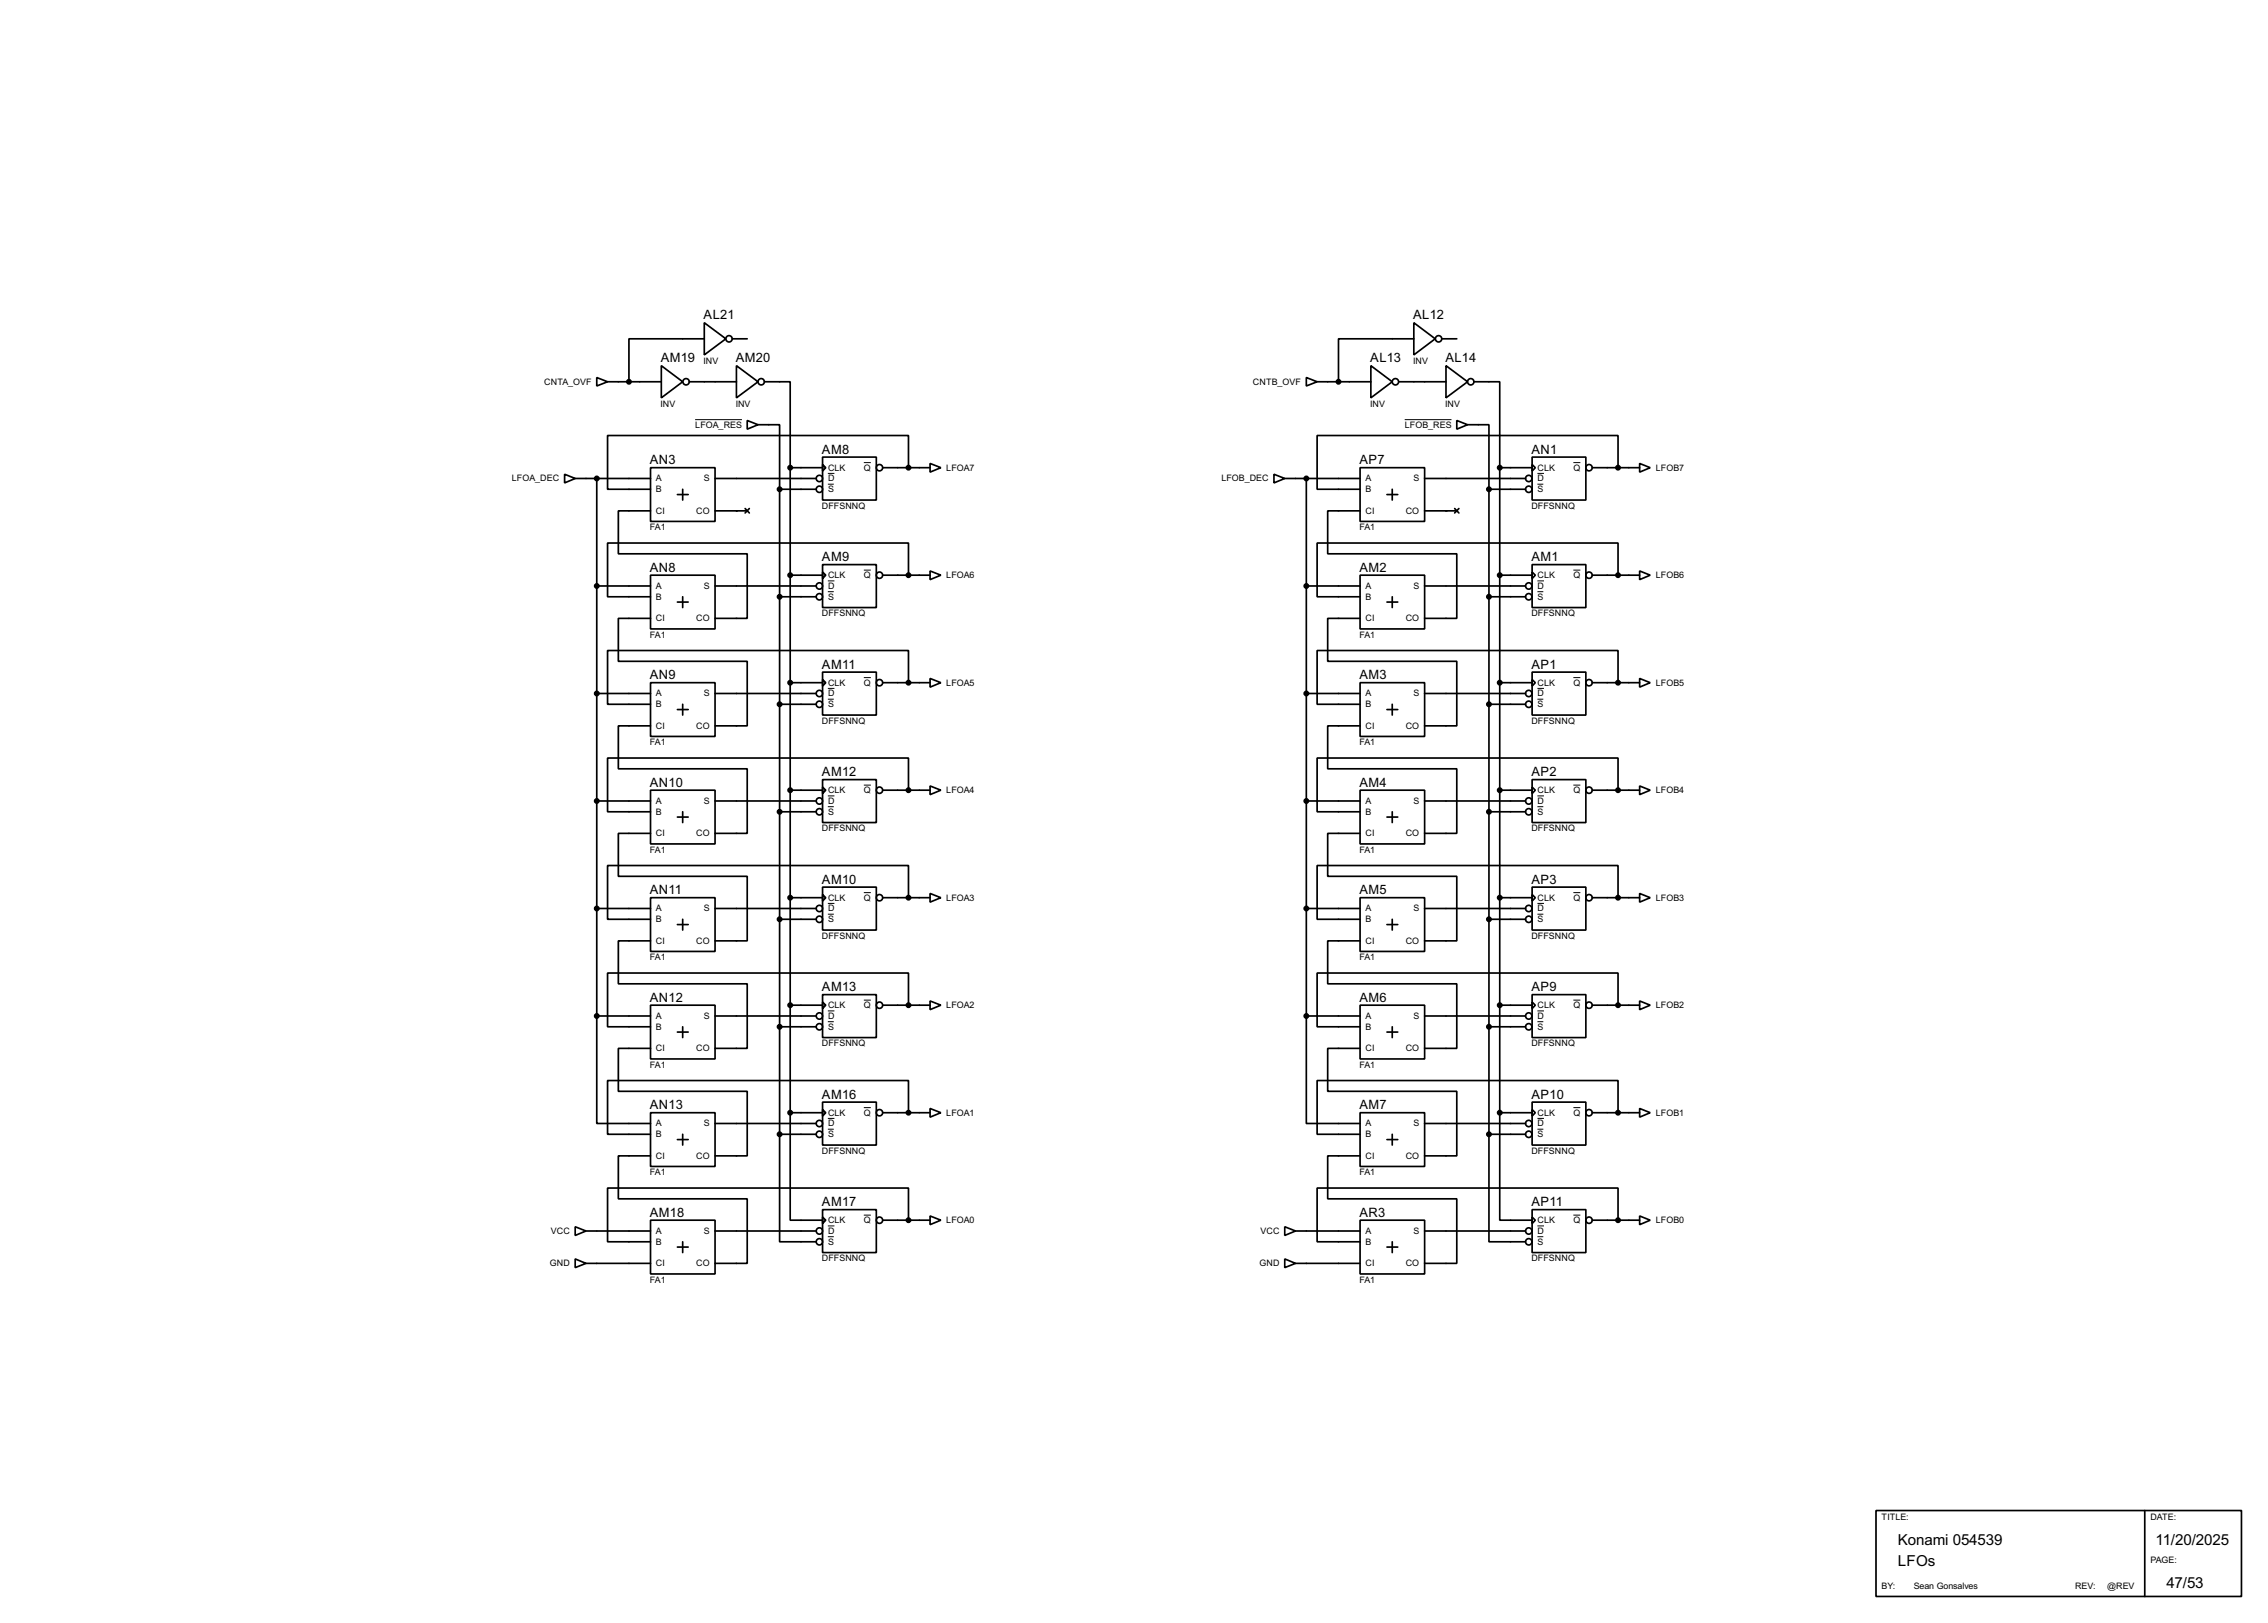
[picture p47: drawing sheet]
<svg xmlns="http://www.w3.org/2000/svg" width="536mm" height="383mm" viewBox="0 0 536 383" stroke-linecap="round" stroke-linejoin="round" font-family="sans-serif">
<defs><g id="words">
<g font-size="4">
<text x="448.4" y="365.1">Konami 054539</text>
<text x="509.3" y="365.1">11/20/2025</text>
<text x="448.4" y="370.1">LFOs</text>
<text x="511.9" y="375.2">47/53</text>
</g>
<g font-size="3.4">
<text x="166.3" y="75.5">AL21</text>
<text x="333.9" y="75.5">AL12</text>
<text x="156.1" y="85.6">AM19</text>
<text x="173.9" y="85.6">AM20</text>
<text x="323.8" y="85.6">AL13</text>
<text x="341.5" y="85.6">AL14</text>
<text x="194.2" y="107.2">AM8</text>
<text x="361.9" y="107.2">AN1</text>
<text x="153.6" y="109.7">AN3</text>
<text x="321.2" y="109.7">AP7</text>
<text x="153.6" y="135.1">AN8</text>
<text x="194.2" y="132.6">AM9</text>
<text x="321.2" y="135.1">AM2</text>
<text x="361.9" y="132.6">AM1</text>
<text x="153.6" y="160.5">AN9</text>
<text x="194.2" y="158">AM11</text>
<text x="321.2" y="160.5">AM3</text>
<text x="361.9" y="158">AP1</text>
<text x="153.6" y="185.9">AN10</text>
<text x="194.2" y="183.4">AM12</text>
<text x="321.2" y="185.9">AM4</text>
<text x="361.9" y="183.4">AP2</text>
<text x="194.2" y="208.8">AM10</text>
<text x="361.9" y="208.8">AP3</text>
<text x="153.6" y="211.3">AN11</text>
<text x="321.2" y="211.3">AM5</text>
<text x="153.6" y="236.7">AN12</text>
<text x="194.2" y="234.2">AM13</text>
<text x="321.2" y="236.7">AM6</text>
<text x="361.9" y="234.2">AP9</text>
<text x="153.6" y="262.1">AN13</text>
<text x="194.2" y="259.6">AM16</text>
<text x="321.2" y="262.1">AM7</text>
<text x="361.9" y="259.6">AP10</text>
<text x="153.6" y="287.5">AM18</text>
<text x="194.2" y="285">AM17</text>
<text x="321.2" y="287.5">AR3</text>
<text x="361.9" y="285">AP11</text>
</g>
<g font-size="2.4">
<text x="166.2" y="86">INV</text>
<text x="333.9" y="86">INV</text>
<text x="128.6" y="90.9">CNTA_OVF</text>
<text x="296" y="90.9">CNTB_OVF</text>
<text x="156.1" y="96.1">INV</text>
<text x="164.3" y="101">LFOA_RES</text>
<text x="173.8" y="96.1">INV</text>
<text x="323.7" y="96.1">INV</text>
<text x="331.9" y="101">LFOB_RES</text>
<text x="341.5" y="96.1">INV</text>
<text x="120.9" y="113.7">LFOA_DEC</text>
<text x="155" y="113.7">A</text>
<text x="166.3" y="113.7">S</text>
<text x="195.6" y="111.2">CLK</text>
<text x="195.6" y="113.7">D</text>
<text x="204.1" y="111.2">Q</text>
<text x="223.6" y="111.2">LFOA7</text>
<text x="288.6" y="113.7">LFOB_DEC</text>
<text x="322.6" y="113.7">A</text>
<text x="333.9" y="113.7">S</text>
<text x="363.3" y="111.2">CLK</text>
<text x="363.3" y="113.7">D</text>
<text x="371.8" y="111.2">Q</text>
<text x="391.2" y="111.2">LFOB7</text>
<text x="155" y="116.3">B</text>
<text x="195.6" y="116.3">S</text>
<text x="322.6" y="116.3">B</text>
<text x="363.3" y="116.3">S</text>
<text x="153.5" y="125.3">FA1</text>
<text x="155" y="121.4">CI</text>
<text x="164.5" y="121.4">CO</text>
<text x="194.2" y="120.3">DFFSNNQ</text>
<text x="321.2" y="125.3">FA1</text>
<text x="322.6" y="121.4">CI</text>
<text x="332.1" y="121.4">CO</text>
<text x="361.8" y="120.3">DFFSNNQ</text>
<text x="195.6" y="136.6">CLK</text>
<text x="204.1" y="136.6">Q</text>
<text x="223.6" y="136.6">LFOA6</text>
<text x="363.3" y="136.6">CLK</text>
<text x="371.8" y="136.6">Q</text>
<text x="391.2" y="136.6">LFOB6</text>
<text x="155" y="139.2">A</text>
<text x="155" y="141.7">B</text>
<text x="166.3" y="139.2">S</text>
<text x="195.6" y="141.7">S</text>
<text x="195.6" y="139.2">D</text>
<text x="322.6" y="139.2">A</text>
<text x="322.6" y="141.7">B</text>
<text x="333.9" y="139.2">S</text>
<text x="363.3" y="141.7">S</text>
<text x="363.3" y="139.2">D</text>
<text x="155" y="146.8">CI</text>
<text x="164.5" y="146.8">CO</text>
<text x="194.2" y="145.7">DFFSNNQ</text>
<text x="322.6" y="146.8">CI</text>
<text x="332.1" y="146.8">CO</text>
<text x="361.8" y="145.7">DFFSNNQ</text>
<text x="153.5" y="150.7">FA1</text>
<text x="321.2" y="150.7">FA1</text>
<text x="155" y="164.6">A</text>
<text x="155" y="167.1">B</text>
<text x="166.3" y="164.6">S</text>
<text x="195.6" y="162">CLK</text>
<text x="195.6" y="167.1">S</text>
<text x="195.6" y="164.6">D</text>
<text x="204.1" y="162">Q</text>
<text x="223.6" y="162">LFOA5</text>
<text x="322.6" y="164.6">A</text>
<text x="322.6" y="167.1">B</text>
<text x="333.9" y="164.6">S</text>
<text x="363.3" y="162">CLK</text>
<text x="363.3" y="167.1">S</text>
<text x="363.3" y="164.6">D</text>
<text x="371.8" y="162">Q</text>
<text x="391.2" y="162">LFOB5</text>
<text x="155" y="172.2">CI</text>
<text x="164.5" y="172.2">CO</text>
<text x="194.2" y="171.1">DFFSNNQ</text>
<text x="322.6" y="172.2">CI</text>
<text x="332.1" y="172.2">CO</text>
<text x="361.8" y="171.1">DFFSNNQ</text>
<text x="153.5" y="176.1">FA1</text>
<text x="321.2" y="176.1">FA1</text>
<text x="155" y="190">A</text>
<text x="166.3" y="190">S</text>
<text x="195.6" y="187.4">CLK</text>
<text x="195.6" y="190">D</text>
<text x="204.1" y="187.4">Q</text>
<text x="223.6" y="187.4">LFOA4</text>
<text x="322.6" y="190">A</text>
<text x="333.9" y="190">S</text>
<text x="363.3" y="187.4">CLK</text>
<text x="363.3" y="190">D</text>
<text x="371.8" y="187.4">Q</text>
<text x="391.2" y="187.4">LFOB4</text>
<text x="155" y="192.5">B</text>
<text x="155" y="197.6">CI</text>
<text x="164.5" y="197.6">CO</text>
<text x="194.2" y="196.5">DFFSNNQ</text>
<text x="195.6" y="192.5">S</text>
<text x="322.6" y="192.5">B</text>
<text x="322.6" y="197.6">CI</text>
<text x="332.1" y="197.6">CO</text>
<text x="361.8" y="196.5">DFFSNNQ</text>
<text x="363.3" y="192.5">S</text>
<text x="153.5" y="201.5">FA1</text>
<text x="321.2" y="201.5">FA1</text>
<text x="155" y="215.4">A</text>
<text x="166.3" y="215.4">S</text>
<text x="195.6" y="212.8">CLK</text>
<text x="195.6" y="215.4">D</text>
<text x="204.1" y="212.8">Q</text>
<text x="223.6" y="212.8">LFOA3</text>
<text x="322.6" y="215.4">A</text>
<text x="333.9" y="215.4">S</text>
<text x="363.3" y="212.8">CLK</text>
<text x="363.3" y="215.4">D</text>
<text x="371.8" y="212.8">Q</text>
<text x="391.2" y="212.8">LFOB3</text>
<text x="155" y="217.9">B</text>
<text x="194.2" y="221.9">DFFSNNQ</text>
<text x="195.6" y="217.9">S</text>
<text x="322.6" y="217.9">B</text>
<text x="361.8" y="221.9">DFFSNNQ</text>
<text x="363.3" y="217.9">S</text>
<text x="153.5" y="226.9">FA1</text>
<text x="155" y="223">CI</text>
<text x="164.5" y="223">CO</text>
<text x="321.2" y="226.9">FA1</text>
<text x="322.6" y="223">CI</text>
<text x="332.1" y="223">CO</text>
<text x="195.6" y="238.2">CLK</text>
<text x="204.1" y="238.2">Q</text>
<text x="223.6" y="238.2">LFOA2</text>
<text x="363.3" y="238.2">CLK</text>
<text x="371.8" y="238.2">Q</text>
<text x="391.2" y="238.2">LFOB2</text>
<text x="155" y="240.8">A</text>
<text x="155" y="243.3">B</text>
<text x="166.3" y="240.8">S</text>
<text x="195.6" y="243.3">S</text>
<text x="195.6" y="240.8">D</text>
<text x="322.6" y="240.8">A</text>
<text x="322.6" y="243.3">B</text>
<text x="333.9" y="240.8">S</text>
<text x="363.3" y="243.3">S</text>
<text x="363.3" y="240.8">D</text>
<text x="155" y="248.4">CI</text>
<text x="164.5" y="248.4">CO</text>
<text x="194.2" y="247.3">DFFSNNQ</text>
<text x="322.6" y="248.4">CI</text>
<text x="332.1" y="248.4">CO</text>
<text x="361.8" y="247.3">DFFSNNQ</text>
<text x="153.5" y="252.3">FA1</text>
<text x="321.2" y="252.3">FA1</text>
<text x="195.6" y="263.6">CLK</text>
<text x="204.1" y="263.6">Q</text>
<text x="223.6" y="263.6">LFOA1</text>
<text x="363.3" y="263.6">CLK</text>
<text x="371.8" y="263.6">Q</text>
<text x="391.2" y="263.6">LFOB1</text>
<text x="155" y="266.2">A</text>
<text x="155" y="268.7">B</text>
<text x="166.3" y="266.2">S</text>
<text x="195.6" y="268.7">S</text>
<text x="195.6" y="266.2">D</text>
<text x="322.6" y="266.2">A</text>
<text x="322.6" y="268.7">B</text>
<text x="333.9" y="266.2">S</text>
<text x="363.3" y="268.7">S</text>
<text x="363.3" y="266.2">D</text>
<text x="155" y="273.8">CI</text>
<text x="164.5" y="273.8">CO</text>
<text x="194.2" y="272.7">DFFSNNQ</text>
<text x="322.6" y="273.8">CI</text>
<text x="332.1" y="273.8">CO</text>
<text x="361.8" y="272.7">DFFSNNQ</text>
<text x="153.5" y="277.7">FA1</text>
<text x="321.2" y="277.7">FA1</text>
<text x="130.2" y="291.6">VCC</text>
<text x="155" y="291.6">A</text>
<text x="166.3" y="291.6">S</text>
<text x="195.6" y="289">CLK</text>
<text x="195.6" y="291.6">D</text>
<text x="204.1" y="289">Q</text>
<text x="223.6" y="289">LFOA0</text>
<text x="297.8" y="291.6">VCC</text>
<text x="322.6" y="291.6">A</text>
<text x="333.9" y="291.6">S</text>
<text x="363.3" y="289">CLK</text>
<text x="363.3" y="291.6">D</text>
<text x="371.8" y="289">Q</text>
<text x="391.2" y="289">LFOB0</text>
<text x="129.9" y="299.2">GND</text>
<text x="155" y="294.1">B</text>
<text x="155" y="299.2">CI</text>
<text x="164.5" y="299.2">CO</text>
<text x="194.2" y="298.1">DFFSNNQ</text>
<text x="195.6" y="294.1">S</text>
<text x="297.6" y="299.2">GND</text>
<text x="322.6" y="294.1">B</text>
<text x="322.6" y="299.2">CI</text>
<text x="332.1" y="299.2">CO</text>
<text x="361.8" y="298.1">DFFSNNQ</text>
<text x="363.3" y="294.1">S</text>
<text x="153.5" y="303.1">FA1</text>
<text x="321.2" y="303.1">FA1</text>
<text x="444.6" y="359.1">TITLE:</text>
<text x="508.1" y="359.1">DATE:</text>
<text x="508.1" y="369.2">PAGE:</text>
<text x="444.6" y="375.6">BY:</text>
<text x="452.2" y="375.6">Sean Gonsalves</text>
<text x="490.3" y="375.6">REV:</text>
<text x="497.9" y="375.6">@REV</text>
</g>
</g></defs>
<g fill="none" stroke="#000" stroke-width=".4">
<path d="M166.4 76.3l5.1 3.8-5.1 3.8zM334.1 76.3l5 3.8-5 3.8zM141 89.2l2.6 1-2.6 1zM143.6 90.2h12.7M156.3 86.4l5 3.8-5 3.8zM162.9 90.2h11.1M166.4 80.1h-17.8v10.1M173 80.1h3.6M174 86.4l5.1 3.8-5.1 3.8zM176.6 99.4l2.5 1-2.5 1zM180.6 90.2h6.1v20.3M308.7 89.2l2.5 1-2.5 1z"/>
<path d="M311.2 90.2h12.7M323.9 86.4l5.1 3.8-5.1 3.8zM330.5 90.2h11.2M334.1 80.1h-17.8v10.1M340.7 80.1h3.5M341.7 86.4l5.1 3.8-5.1 3.8zM344.2 99.4l2.6 1-2.6 1zM348.3 90.2h6.1v20.3M133.4 112.1l2.5 1-2.5 1zM135.9 113.1h17.8M141 113.1v127M153.7 110.5h15.3v12.7h-15.3z"/>
<path d="M160.1 116.9h2.5M161.3 115.6v2.6M169 113.1h23.8M179.1 100.4h5.1v15.2M184.2 115.6h8.6M184.2 115.6v152.4M186.7 110.5h7.7M186.7 110.5v152.4M194.4 108h12.7v10.2h-12.7zM194.4 109.8l.7 .7-.7 .8zM208.6 110.5h11.2M214.7 110.5v-7.6h-71.1v12.7h10.1"/>
<path d="M219.8 109.5l2.5 1-2.5 1.1zM301 112.1l2.6 1-2.6 1zM303.6 113.1h17.8M308.7 113.1v127M321.4 110.5h15.2v12.7h-15.2zM327.7 116.9h2.6M329 115.6v2.6M336.6 113.1h23.9M346.8 100.4h5v15.2M351.8 115.6v152.4M351.8 115.6h8.7M354.4 110.5v152.4"/>
<path d="M354.4 110.5h7.6M362 108h12.7v10.2h-12.7zM362 109.8l.8 .7-.8 .8zM376.2 110.5h11.2M382.3 110.5v-7.6h-71.1v12.7h10.2M387.4 109.5l2.5 1-2.5 1.1zM141 138.5h12.7M153.7 135.9h15.3v12.7h-15.3zM153.7 120.7h-7.6v10.2h30.5v15.2h-7.6M169 138.5h23.8M169 120.7h7.6M176.1 120.2l1 1"/>
<path d="M177.1 120.2l-1 1M186.7 135.9h7.7M194.4 133.4h12.7v10.2h-12.7zM194.4 135.2l.7 .7-.7 .8zM208.6 135.9h11.2M214.7 135.9v-7.6h-71.1v12.7h10.1M219.8 134.9l2.5 1-2.5 1.1zM308.7 138.5h12.7M321.4 135.9h15.2v12.7h-15.2zM321.4 120.7h-7.7v10.2h30.5v15.2h-7.6M336.6 138.5h23.9M336.6 120.7h7.6"/>
<path d="M343.7 120.2l1 1M344.7 120.2l-1 1M354.4 135.9h7.6M362 133.4h12.7v10.2h-12.7zM362 135.2l.8 .7-.8 .8zM376.2 135.9h11.2M382.3 135.9v-7.6h-71.1v12.7h10.2M387.4 134.9l2.5 1-2.5 1.1zM153.7 146.1h-7.6v10.2h30.5v15.2h-7.6M160.1 142.3h2.5M161.3 141v2.6M184.2 141h8.6"/>
<path d="M194.4 158.8h12.7v10.2h-12.7zM321.4 146.1h-7.7v10.2h30.5v15.2h-7.6M327.7 142.3h2.6M329 141v2.6M351.8 141h8.7M362 158.8h12.7v10.2h-12.7zM141 163.9h12.7M153.7 161.3h15.3v12.7h-15.3zM153.7 171.5h-7.6v10.2h30.5v15.2h-7.6M160.1 167.7h2.5M161.3 166.4v2.6M169 163.9h23.8"/>
<path d="M184.2 166.4h8.6M186.7 161.3h7.7M194.4 160.6l.7 .7-.7 .8zM208.6 161.3h11.2M214.7 161.3v-7.6h-71.1v12.7h10.1M219.8 160.3l2.5 1-2.5 1.1zM308.7 163.9h12.7M321.4 161.3h15.2v12.7h-15.2zM321.4 171.5h-7.7v10.2h30.5v15.2h-7.6M327.7 167.7h2.6M329 166.4v2.6M336.6 163.9h23.9"/>
<path d="M351.8 166.4h8.7M354.4 161.3h7.6M362 160.6l.8 .7-.8 .8zM376.2 161.3h11.2M382.3 161.3v-7.6h-71.1v12.7h10.2M387.4 160.3l2.5 1-2.5 1.1zM141 189.3h12.7M153.7 186.7h15.3v12.7h-15.3zM153.7 196.9h-7.6v10.2h30.5v15.2h-7.6M160.1 193.1h2.5M161.3 191.8v2.6M169 189.3h23.8"/>
<path d="M184.2 191.8h8.6M186.7 186.7h7.7M194.4 184.2h12.7v10.2h-12.7zM194.4 186l.7 .7-.7 .8zM208.6 186.7h11.2M214.7 186.7v-7.6h-71.1v12.7h10.1M219.8 185.7l2.5 1-2.5 1.1zM308.7 189.3h12.7M321.4 186.7h15.2v12.7h-15.2zM321.4 196.9h-7.7v10.2h30.5v15.2h-7.6M327.7 193.1h2.6M329 191.8v2.6"/>
<path d="M336.6 189.3h23.9M351.8 191.8h8.7M354.4 186.7h7.6M362 184.2h12.7v10.2h-12.7zM362 186l.8 .7-.8 .8zM376.2 186.7h11.2M382.3 186.7v-7.6h-71.1v12.7h10.2M387.4 185.7l2.5 1-2.5 1.1zM141 214.7h12.7M153.7 212.1h15.3v12.7h-15.3zM160.1 218.5h2.5M161.3 217.2v2.6"/>
<path d="M169 214.7h23.8M184.2 217.2h8.6M186.7 212.1h7.7M194.4 209.6h12.7v10.2h-12.7zM194.4 211.4l.7 .7-.7 .8zM208.6 212.1h11.2M214.7 212.1v-7.6h-71.1v12.7h10.1M219.8 211.1l2.5 1-2.5 1.1zM308.7 214.7h12.7M321.4 212.1h15.2v12.7h-15.2zM327.7 218.5h2.6M329 217.2v2.6"/>
<path d="M336.6 214.7h23.9M351.8 217.2h8.7M354.4 212.1h7.6M362 209.6h12.7v10.2h-12.7zM362 211.4l.8 .7-.8 .8zM376.2 212.1h11.2M382.3 212.1v-7.6h-71.1v12.7h10.2M387.4 211.1l2.5 1-2.5 1.1zM153.7 237.5h15.3v12.7h-15.3zM153.7 222.3h-7.6v10.2h30.5v15.2h-7.6M186.7 237.5h7.7M194.4 235h12.7v10.2h-12.7z"/>
<path d="M194.4 236.8l.7 .7-.7 .8zM208.6 237.5h11.2M214.7 237.5v-7.6h-71.1v12.7h10.1M219.8 236.5l2.5 1-2.5 1.1zM321.4 237.5h15.2v12.7h-15.2zM321.4 222.3h-7.7v10.2h30.5v15.2h-7.6M354.4 237.5h7.6M362 235h12.7v10.2h-12.7zM362 236.8l.8 .7-.8 .8zM376.2 237.5h11.2M382.3 237.5v-7.6h-71.1v12.7h10.2M387.4 236.5l2.5 1-2.5 1.1z"/>
<path d="M141 240.1v25.4h12.7M141 240.1h12.7M153.7 247.7h-7.6v10.2h30.5v15.2h-7.6M160.1 243.9h2.5M161.3 242.6v2.6M169 240.1h23.8M184.2 242.6h8.6M308.7 240.1v25.4h12.7M308.7 240.1h12.7M321.4 247.7h-7.7v10.2h30.5v15.2h-7.6M327.7 243.9h2.6M329 242.6v2.6"/>
<path d="M336.6 240.1h23.9M351.8 242.6h8.7M153.7 262.9h15.3v12.7h-15.3zM153.7 273.1h-7.6v10.2h30.5v15.2h-7.6M160.1 269.3h2.5M161.3 268v2.6M169 265.5h23.8M184.2 268v25.4h8.6M184.2 268h8.6M186.7 262.9v25.4h7.7M186.7 262.9h7.7M194.4 260.4h12.7v10.2h-12.7z"/>
<path d="M194.4 262.2l.7 .7-.7 .8zM208.6 262.9h11.2M214.7 262.9v-7.6h-71.1v12.7h10.1M219.8 261.9l2.5 1-2.5 1.1zM321.4 262.9h15.2v12.7h-15.2zM321.4 273.1h-7.7v10.2h30.5v15.2h-7.6M327.7 269.3h2.6M329 268v2.6M336.6 265.5h23.9M351.8 268v25.4h8.7M351.8 268h8.7M354.4 262.9v25.4h7.6"/>
<path d="M354.4 262.9h7.6M362 260.4h12.7v10.2h-12.7zM362 262.2l.8 .7-.8 .8zM376.2 262.9h11.2M382.3 262.9v-7.6h-71.1v12.7h10.2M387.4 261.9l2.5 1-2.5 1.1zM135.9 289.9l2.6 1-2.6 1zM135.9 297.5l2.6 1-2.6 1zM138.5 290.9h15.2M138.5 298.5h15.2M153.7 288.3h15.3v12.7h-15.3zM160.1 294.7h2.5"/>
<path d="M161.3 293.4v2.6M169 290.9h23.8M194.4 285.8h12.7v10.2h-12.7zM194.4 287.6l.7 .7-.7 .8zM208.6 288.3h11.2M214.7 288.3v-7.6h-71.1v12.7h10.1M219.8 287.3l2.5 1-2.5 1.1zM303.6 289.9l2.5 1-2.5 1zM303.6 297.5l2.5 1-2.5 1zM306.1 290.9h15.3M306.1 298.5h15.3M321.4 288.3h15.2v12.7h-15.2z"/>
<path d="M327.7 294.7h2.6M329 293.4v2.6M336.6 290.9h23.9M362 285.8h12.7v10.2h-12.7zM362 287.6l.8 .7-.8 .8zM376.2 288.3h11.2M382.3 288.3v-7.6h-71.1v12.7h10.2M387.4 287.3l2.5 1-2.5 1.1zM443.3 356.9h86.3v20.3h-86.3zM506.8 356.9v20.3"/>
<circle cx="162.1" cy="90.2" r=".75"/>
<circle cx="172.2" cy="80.1" r=".75"/>
<circle cx="179.8" cy="90.2" r=".75"/>
<circle cx="329.7" cy="90.2" r=".75"/>
<circle cx="339.9" cy="80.1" r=".75"/>
<circle cx="347.5" cy="90.2" r=".75"/>
<circle cx="193.6" cy="115.6" r=".75"/>
<circle cx="193.6" cy="113.1" r=".75"/>
<circle cx="207.8" cy="110.5" r=".75"/>
<circle cx="361.2" cy="115.6" r=".75"/>
<circle cx="361.2" cy="113.1" r=".75"/>
<circle cx="375.4" cy="110.5" r=".75"/>
<circle cx="193.6" cy="138.5" r=".75"/>
<circle cx="207.8" cy="135.9" r=".75"/>
<circle cx="361.2" cy="138.5" r=".75"/>
<circle cx="375.4" cy="135.9" r=".75"/>
<circle cx="193.6" cy="141" r=".75"/>
<circle cx="361.2" cy="141" r=".75"/>
<circle cx="193.6" cy="166.4" r=".75"/>
<circle cx="193.6" cy="163.9" r=".75"/>
<circle cx="207.8" cy="161.3" r=".75"/>
<circle cx="361.2" cy="166.4" r=".75"/>
<circle cx="361.2" cy="163.9" r=".75"/>
<circle cx="375.4" cy="161.3" r=".75"/>
<circle cx="193.6" cy="191.8" r=".75"/>
<circle cx="193.6" cy="189.3" r=".75"/>
<circle cx="207.8" cy="186.7" r=".75"/>
<circle cx="361.2" cy="191.8" r=".75"/>
<circle cx="361.2" cy="189.3" r=".75"/>
<circle cx="375.4" cy="186.7" r=".75"/>
<circle cx="193.6" cy="217.2" r=".75"/>
<circle cx="193.6" cy="214.7" r=".75"/>
<circle cx="207.8" cy="212.1" r=".75"/>
<circle cx="361.2" cy="217.2" r=".75"/>
<circle cx="361.2" cy="214.7" r=".75"/>
<circle cx="375.4" cy="212.1" r=".75"/>
<circle cx="207.8" cy="237.5" r=".75"/>
<circle cx="375.4" cy="237.5" r=".75"/>
<circle cx="193.6" cy="242.6" r=".75"/>
<circle cx="193.6" cy="240.1" r=".75"/>
<circle cx="361.2" cy="242.6" r=".75"/>
<circle cx="361.2" cy="240.1" r=".75"/>
<circle cx="193.6" cy="268" r=".75"/>
<circle cx="193.6" cy="265.5" r=".75"/>
<circle cx="207.8" cy="262.9" r=".75"/>
<circle cx="361.2" cy="268" r=".75"/>
<circle cx="361.2" cy="265.5" r=".75"/>
<circle cx="375.4" cy="262.9" r=".75"/>
<circle cx="193.6" cy="293.4" r=".75"/>
<circle cx="193.6" cy="290.9" r=".75"/>
<circle cx="207.8" cy="288.3" r=".75"/>
<circle cx="361.2" cy="290.9" r=".75"/>
<circle cx="361.2" cy="293.4" r=".75"/>
<circle cx="375.4" cy="288.3" r=".75"/>
</g>
<g fill="#000">
<circle cx="174" cy="120.7" r=".2"/>
<circle cx="341.7" cy="120.7" r=".2"/>
</g>
<g fill="none" stroke="#000" stroke-width=".24">
<path d="M164.3 99.2h11M331.9 99.2h11.1M195.6 114.4h1.4M195.6 111.9h1.6M204.1 109.3h1.7M363.3 114.4h1.4M363.3 111.9h1.5M371.8 109.3h1.6M195.6 139.8h1.4M195.6 137.3h1.6M204.1 134.7h1.7M363.3 139.8h1.4"/>
<path d="M363.3 137.3h1.5M371.8 134.7h1.6M195.6 165.2h1.4M195.6 162.7h1.6M204.1 160.1h1.7M363.3 165.2h1.4M363.3 162.7h1.5M371.8 160.1h1.6M195.6 190.6h1.4M195.6 188.1h1.6M204.1 185.5h1.7M363.3 190.6h1.4"/>
<path d="M363.3 188.1h1.5M371.8 185.5h1.6M195.6 216h1.4M195.6 213.5h1.6M204.1 210.9h1.7M363.3 216h1.4M363.3 213.5h1.5M371.8 210.9h1.6M195.6 238.9h1.6M204.1 236.3h1.7M363.3 238.9h1.5M371.8 236.3h1.6"/>
<path d="M195.6 241.4h1.4M363.3 241.4h1.4M195.6 266.8h1.4M195.6 264.3h1.6M204.1 261.7h1.7M363.3 266.8h1.4M363.3 264.3h1.5M371.8 261.7h1.6M195.6 292.2h1.4M195.6 289.7h1.6M204.1 287.1h1.7M363.3 292.2h1.4"/>
<path d="M363.3 289.7h1.5M371.8 287.1h1.6"/>
</g>
<g fill="#000" stroke="#000" stroke-width=".4">
<circle cx="148.6" cy="90.2" r=".5"/>
<circle cx="316.2" cy="90.2" r=".5"/>
<circle cx="141" cy="113.1" r=".5"/>
<circle cx="184.2" cy="115.6" r=".5"/>
<circle cx="186.7" cy="110.5" r=".5"/>
<circle cx="214.6" cy="110.5" r=".5"/>
<circle cx="308.6" cy="113.1" r=".5"/>
<circle cx="351.8" cy="115.6" r=".5"/>
<circle cx="354.3" cy="110.5" r=".5"/>
<circle cx="382.3" cy="110.5" r=".5"/>
<circle cx="141" cy="138.5" r=".5"/>
<circle cx="186.7" cy="135.9" r=".5"/>
<circle cx="214.6" cy="135.9" r=".5"/>
<circle cx="308.6" cy="138.5" r=".5"/>
<circle cx="354.3" cy="135.9" r=".5"/>
<circle cx="382.3" cy="135.9" r=".5"/>
<circle cx="184.2" cy="141" r=".5"/>
<circle cx="351.8" cy="141" r=".5"/>
<circle cx="141" cy="163.9" r=".5"/>
<circle cx="184.2" cy="166.4" r=".5"/>
<circle cx="186.7" cy="161.3" r=".5"/>
<circle cx="214.6" cy="161.3" r=".5"/>
<circle cx="308.6" cy="163.9" r=".5"/>
<circle cx="351.8" cy="166.4" r=".5"/>
<circle cx="354.3" cy="161.3" r=".5"/>
<circle cx="382.3" cy="161.3" r=".5"/>
<circle cx="141" cy="189.3" r=".5"/>
<circle cx="184.2" cy="191.8" r=".5"/>
<circle cx="186.7" cy="186.7" r=".5"/>
<circle cx="214.6" cy="186.7" r=".5"/>
<circle cx="308.6" cy="189.3" r=".5"/>
<circle cx="351.8" cy="191.8" r=".5"/>
<circle cx="354.3" cy="186.7" r=".5"/>
<circle cx="382.3" cy="186.7" r=".5"/>
<circle cx="141" cy="214.7" r=".5"/>
<circle cx="184.2" cy="217.2" r=".5"/>
<circle cx="186.7" cy="212.1" r=".5"/>
<circle cx="214.6" cy="212.1" r=".5"/>
<circle cx="308.6" cy="214.7" r=".5"/>
<circle cx="351.8" cy="217.2" r=".5"/>
<circle cx="354.3" cy="212.1" r=".5"/>
<circle cx="382.3" cy="212.1" r=".5"/>
<circle cx="186.7" cy="237.5" r=".5"/>
<circle cx="214.6" cy="237.5" r=".5"/>
<circle cx="354.3" cy="237.5" r=".5"/>
<circle cx="382.3" cy="237.5" r=".5"/>
<circle cx="141" cy="240.1" r=".5"/>
<circle cx="184.2" cy="242.6" r=".5"/>
<circle cx="308.6" cy="240.1" r=".5"/>
<circle cx="351.8" cy="242.6" r=".5"/>
<circle cx="184.2" cy="268" r=".5"/>
<circle cx="186.7" cy="262.9" r=".5"/>
<circle cx="214.6" cy="262.9" r=".5"/>
<circle cx="351.8" cy="268" r=".5"/>
<circle cx="354.3" cy="262.9" r=".5"/>
<circle cx="382.3" cy="262.9" r=".5"/>
<circle cx="214.6" cy="288.3" r=".5"/>
<circle cx="382.3" cy="288.3" r=".5"/>
</g>
<use href="#words"/>
</svg>
